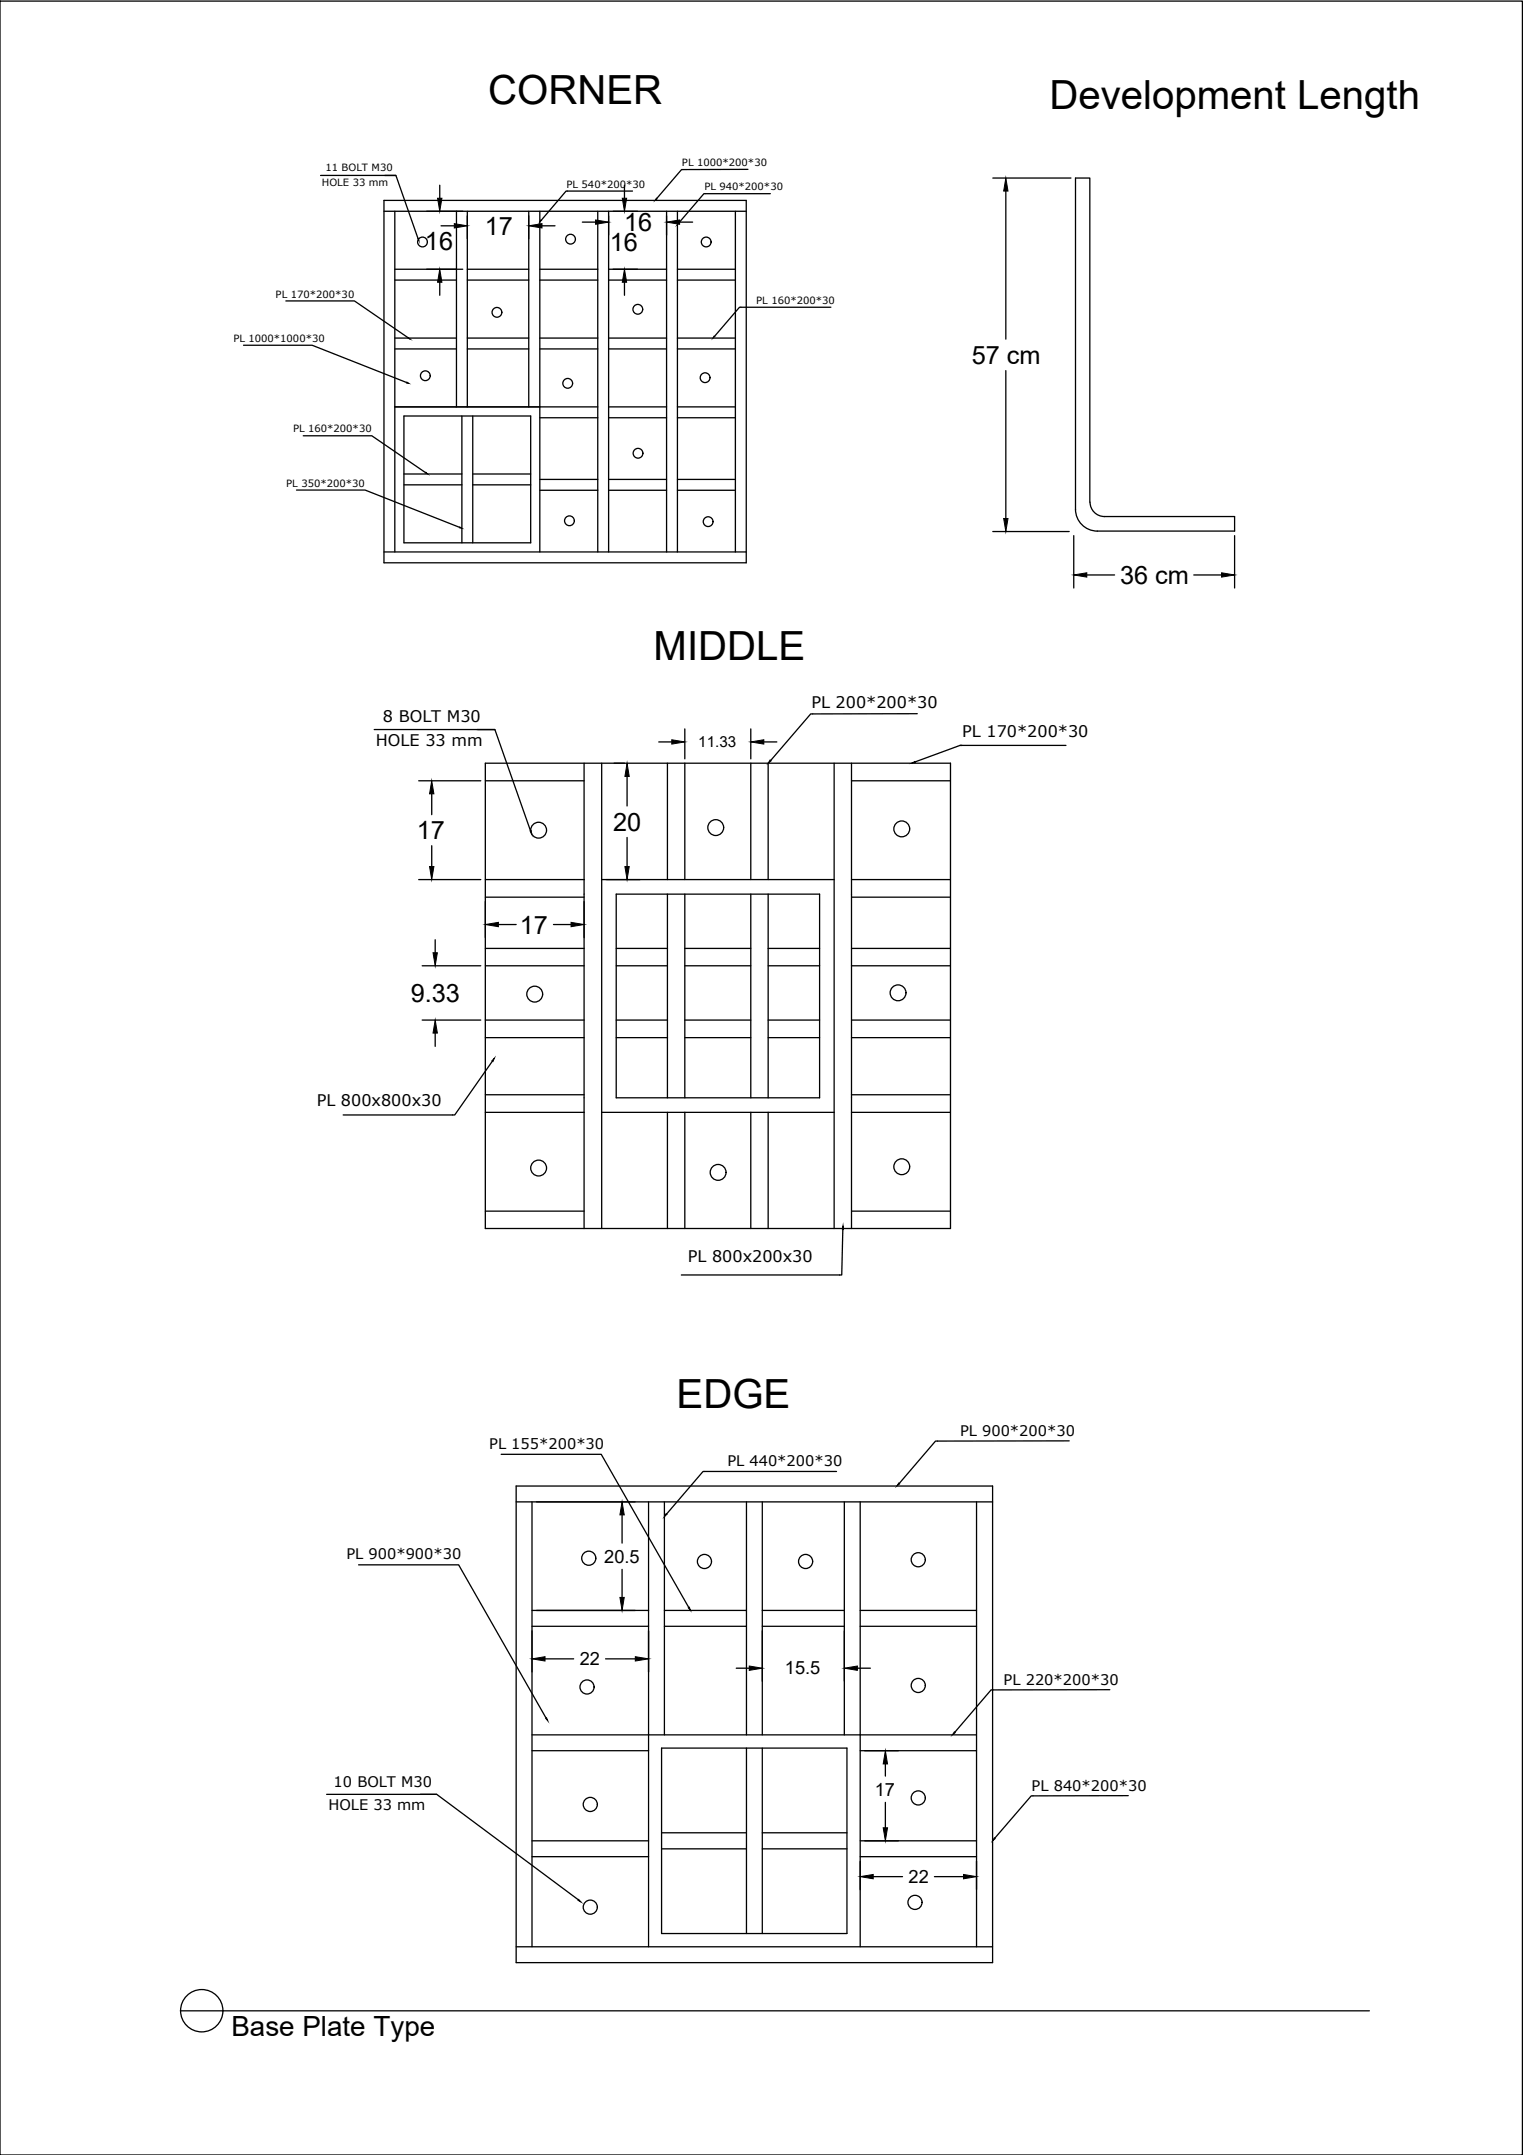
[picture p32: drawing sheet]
<svg xmlns="http://www.w3.org/2000/svg" width="297mm" height="420mm" viewBox="0 0 297 420" stroke-linecap="round" stroke-linejoin="round" font-family="sans-serif">
<defs><g id="words">
<g font-size="7.8">
<text x="95.2" y="20.2">CORNER</text>
<text x="204.7" y="21.2">Development Length</text>
<text x="127.5" y="128.7">MIDDLE</text>
<text x="132" y="274.6">EDGE</text>
</g>
<text font-size="5.4" x="45.1" y="396.9">Base Plate Type</text>
<g font-size="4.9">
<text x="94.6" y="45.8">17</text>
<text x="121.8" y="45">16</text>
<text x="82.9" y="48.8">16</text>
<text x="118.9" y="49">16</text>
<text x="189.5" y="70.9">57 cm</text>
<text x="218.4" y="113.8">36 cm</text>
<text x="119.6" y="162">20</text>
<text x="81.3" y="163.6">17</text>
<text x="101.4" y="182">17</text>
<text x="80.1" y="195.3">9.33</text>
</g>
<g font-size="3.6">
<text x="117.9" y="304.7">20.5</text>
<text x="113.1" y="324.7">22</text>
<text x="153.1" y="326.5">15.5</text>
<text x="170.6" y="350.1">17</text>
<text x="177.2" y="367.2">22</text>
</g>
<g font-size="3.1">
<text x="74.7" y="140.8">8 BOLT M30</text>
<text x="158.2" y="138.1">PL 200*200*30</text>
<text x="187.7" y="143.6">PL 170*200*30</text>
<text x="73.3" y="145.5">HOLE 33 mm</text>
<text x="61.8" y="215.6">PL 800x800x30</text>
<text x="134.2" y="246.1">PL 800x200x30</text>
</g>
<text font-size="3" x="136.2" y="145.7">11.33</text>
<g font-size="2.8">
<text x="187.2" y="280">PL 900*200*30</text>
<text x="95.4" y="282.4">PL 155*200*30</text>
<text x="141.9" y="285.9">PL 440*200*30</text>
<text x="67.6" y="304">PL 900*900*30</text>
<text x="195.7" y="328.5">PL 220*200*30</text>
<text x="64.1" y="352.8">HOLE 33 mm</text>
<text x="65.1" y="348.5">10 BOLT M30</text>
<text x="201.2" y="349.2">PL 840*200*30</text>
</g>
<g font-size="2">
<text x="63.5" y="33.3">11 BOLT M30</text>
<text x="133" y="32.4">PL 1000*200*30</text>
<text x="62.8" y="36.3">HOLE 33 mm</text>
<text x="110.5" y="36.6">PL 540*200*30</text>
<text x="137.4" y="37.1">PL 940*200*30</text>
<text x="53.8" y="58">PL 170*200*30</text>
<text x="147.5" y="59.2">PL 160*200*30</text>
<text x="45.5" y="66.7">PL 1000*1000*30</text>
<text x="57.1" y="84.3">PL 160*200*30</text>
<text x="55.8" y="94.9">PL 350*200*30</text>
</g>
</g></defs>
<!-- layer: 0 -->
<g fill="none" stroke="#000" stroke-width=".25">
<path d="M0 .2h296.9v420h-296.9zM62.5 34.2h14.7M74.9 39.1h70.6v70.6h-70.6zM75.1 34.2h2.1l4.3 12.3M85.8 36.1v2.6M121.8 36.1v2.6M123.4 37.3h-13l-4.8 5.6M145.9 33l-13 .1-4.8 5.6M150.2 37.8h-12.9l-4.9 5.6M193.6 34.7h15.3M196.2 37.3v28.8M55.8 58.7h13.3l10.5 7.2"/>
<path d="M74.9 41.2h70.6M77 41.2v66.4M77 52.5h13.3M77 54.6h12M85.8 55v2.6M86 44h2.6M89 41.2v38.1M91.1 41.2v38.1M91.1 52.5h12M91.1 54.6h12M103.1 41.2v38.1M105.3 41.2v66.4"/>
<path d="M105.3 52.5h11.3M105.3 54.6h11.3M105.7 44h2.5M113.6 43.3h2.6M116.6 41.2v66.4M118.7 41.2v66.4M118.7 52.5h11.3M118.7 54.6h11.3M121.8 55v2.6M130 41.2v66.4M132.1 41.2v66.4M132.1 52.5h11.3"/>
<path d="M132.1 54.6h11.3M132.5 43.3h2.6M143.4 41.2v66.4M162.1 59.9h-17.9l-4.8 5.7M47.5 67.3h13.4l18.4 7.3M77 79.3h39.6M77 65.9h12M77 68h12M91.1 65.9h12M91.1 68h12M105.3 65.9h11.3M105.3 68h11.3"/>
<path d="M118.7 79.3h11.3M118.7 65.9h11.3M118.7 68h11.3M132.1 79.3h11.3M132.1 65.9h11.3M132.1 68h11.3M196.2 72.3v28.8M57.8 95.5h13.4l18.5 7.3M59.1 85h13.4l10.5 7.2M78.8 81.1h24.7v24.7h-24.7zM78.8 94.5h11.3M78.8 92.4h11.3"/>
<path d="M90.1 81.1v24.7M92.2 81.1v24.7M92.2 94.5h11.3M92.2 92.4h11.3M105.3 81.4h11.3M105.3 93.5h11.3M105.3 95.6h11.3M118.7 81.4h11.3M118.7 93.5h11.3M118.7 95.6h11.3M132.1 81.4h11.3M132.1 93.5h11.3"/>
<path d="M132.1 95.6h11.3M209.8 99.3a4.3 4.3 0 0 0 4.2 4.2h26.8v-2.8h-25.4M212.6 97.9v-63.2h-2.8v64.6M212.6 97.9a2.81 2.81 0 0 0 2.8 2.8M74.9 107.6h70.6M193.6 103.6h14.9M209.4 104.4v10.2M212 112.1h5.4M232.8 112.1h5.5M240.8 104.4v10.2M178.9 139.1l-20.8 .1-7.8 9.1M73 142.2h23.5"/>
<path d="M81.7 152.2h12.1M84.2 154.8v4M93 142.2h3.5l7 19.8M94.7 148.8h90.7v90.7h-90.7zM94.7 152.2h19.2M113.9 148.8v90.7M117.3 148.8v90.7M122.3 151.4v5.7M128.5 144.7h2.5M130.2 148.8v22.7M133.6 142.1v5.9M133.6 148.8v22.7"/>
<path d="M146.4 142.1v5.9M146.4 148.8v22.7M149 144.7h2.5M149.8 148.8v22.7M162.7 148.8v90.7M166.1 152.2h19.3M166.1 148.8v90.7M187.2 145.3h20.7M187.6 145.3h-.4l-8.7 3.2M81.7 171.5h12.1M84.2 164.9v4.1M94.7 171.5h19.2"/>
<path d="M94.7 174.9h19.2M117.3 171.5h45.4M120.2 174.3h39.7v39.7h-39.7zM122.3 163.3v5.7M130.2 174.3v39.7M133.6 174.3v39.7M146.4 174.3v39.7M149.8 174.3v39.7M166.1 171.5h19.3M166.1 174.9h19.3M82.3 188.3h11.5M82.3 198.9h11.5"/>
<path d="M84.9 183.2v2.6M94.7 184.9h19.2M94.7 188.3h19.2M94.7 198.9h19.2M97.2 180.3h3.5M107.9 180.3h3.5M120.2 184.9h10M120.2 188.3h10M120.2 198.9h10M133.6 184.9h12.8M133.6 188.3h12.8M133.6 198.9h12.8"/>
<path d="M149.8 184.9h10.1M149.8 188.3h10.1M149.8 198.9h10.1M166.1 184.9h19.3M166.1 188.3h19.3M166.1 198.9h19.3M84.9 201.4v2.6M94.7 216.9h19.2M94.7 213.4h19.2M94.7 202.3h19.2M96 206.9l-7.3 10.5h-21.8M117.3 216.9h45.4"/>
<path d="M120.2 202.3h10M130.2 216.9v22.6M133.6 202.3h12.8M133.6 216.9v22.6M146.4 216.9v22.6M149.8 202.3h10.1M149.8 216.9v22.6M166.1 216.9h19.3M166.1 213.4h19.3M166.1 202.3h19.3M94.7 236.1h19.2M164.4 239.7l-.2 8.9h-31.3"/>
<path d="M166.1 236.1h19.3M97.7 283.5h19.6l17 29.9M100.7 289.7h92.9v93h-92.9zM100.7 292.8h92.9M103.8 292.8v86.8M121.3 295.4v5.5M126.5 292.8v86.8M129.6 292.8v45.4M145.6 292.8v45.4M148.7 292.8v45.4M163.2 286.9h-26.1l-7.1 8.3M164.7 292.8v45.4"/>
<path d="M167.8 292.8v86.8M190.5 292.8v86.8M208.5 280.9l-26 .1-7.1 8.2M69.9 305.1h19.6l17 29.9M103.8 314h22.7M103.8 317.1h22.7M121.3 306v5.4M129.6 314h16M129.6 317.1h16M148.7 314h16M148.7 317.1h16M167.8 314h22.7"/>
<path d="M167.8 317.1h22.7M103.8 338.2h86.7M106.3 323.4h5.6M118.1 323.4h5.8M143.6 325.2h2.5M167.2 325.2h2.6M216.5 329.4l-23.2 .1-7.1 8.2M63.7 349.8h21.5M82 349.8h3.2l27.6 20.6M103.8 341.3h22.7M103.8 358.9h22.7M129 340.8h36.2v36.2h-36.2z"/>
<path d="M129 357.3h16.6M145.6 340.8v36.2M148.7 357.3h16.5M148.7 340.8v36.2M167.8 341.3h22.7M167.8 358.9h22.7M172.7 343.9v2.4M172.7 351.4v5M220 350.1h-18.9l-7.1 8.3M100.7 379.6h92.9M103.8 362h22.7M129 360.5h16.6"/>
<path d="M148.7 360.5h16.5M167.8 362h22.7M170.3 365.9h5.7M182.2 365.9h5.7M35.2 392h231.9"/>
<circle cx="82.4" cy="47.2" r=".95"/>
<circle cx="111.3" cy="46.6" r=".95"/>
<circle cx="137.7" cy="47.2" r=".95"/>
<circle cx="83" cy="73.3" r=".95"/>
<circle cx="96.9" cy="60.9" r=".95"/>
<circle cx="110.7" cy="74.7" r=".95"/>
<circle cx="124.4" cy="60.3" r=".95"/>
<circle cx="137.5" cy="73.6" r=".95"/>
<circle cx="124.4" cy="88.4" r=".95"/>
<circle cx="111.1" cy="101.5" r=".95"/>
<circle cx="138.1" cy="101.7" r=".95"/>
<circle cx="105" cy="161.9" r="1.55"/>
<circle cx="139.6" cy="161.4" r="1.55"/>
<circle cx="175.9" cy="161.6" r="1.55"/>
<circle cx="104.3" cy="193.8" r="1.55"/>
<circle cx="175.2" cy="193.6" r="1.55"/>
<circle cx="105" cy="227.7" r="1.55"/>
<circle cx="140.1" cy="228.6" r="1.55"/>
<circle cx="175.9" cy="227.5" r="1.55"/>
<circle cx="114.8" cy="303.8" r="1.38"/>
<circle cx="137.4" cy="304.4" r="1.38"/>
<circle cx="157.1" cy="304.4" r="1.38"/>
<circle cx="179.1" cy="304.1" r="1.38"/>
<circle cx="114.5" cy="328.9" r="1.38"/>
<circle cx="179.1" cy="328.6" r="1.38"/>
<circle cx="115.1" cy="351.8" r="1.38"/>
<circle cx="179.1" cy="350.5" r="1.38"/>
<circle cx="115.1" cy="371.8" r="1.38"/>
<circle cx="178.5" cy="370.9" r="1.38"/>
<circle cx="39.3" cy="392" r="4.1"/>
</g>
<g fill="#000" stroke="#000" stroke-width=".2">
<path d="M85.3 38.7h.9l-.4 2.5zM121.4 38.7h.8l-.4 2.5zM128 38.7l.1 .1-.3 .3zM196.2 34.7l.4 2.6h-.9zM81.5 46.5h.1l.1 .4zM85.8 52.5l.4 2.5h-.9zM88.6 43.6l2.5 .4-2.5 .5zM105.5 42.9l.1 .1-.3 .3zM103.1 44l2.6-.4v.9zM116.2 42.9l2.5 .4-2.5 .4zM121.8 52.5l.4 2.5h-.8zM132.4 43.4l.1 .1-.4 .3z"/>
<path d="M130 43.3l2.5-.4v.8zM79.4 74.5l.4 .3-.5-.1zM79.7 65.8l.3 .3-.4-.1zM139.3 65.5l.1 .1-.3 .3zM83.1 92.1l.3 .3-.4-.2zM89.7 102.7l.4 .3-.5-.1zM195.7 101.1h.9l-.4 2.5zM209.4 112.1l2.6-.4v.8zM238.3 111.7l2.5 .4-2.5 .4zM84.2 152.2l.4 2.6h-.8zM122.3 148.8l.4 2.6h-.8zM131 144.2l2.6 .5-2.6 .4z"/>
<path d="M146.4 144.7l2.6-.5v.9zM150.2 148.2l.2 .1-.6 .5zM177.8 148.8l.6-.3 .1 .2zM83.8 169h.8l-.4 2.5zM94.7 180.3l2.5-.5v.9zM103.4 162l.2-.1 .1 .7zM111.4 179.8l2.5 .5-2.5 .4zM121.9 169h.8l-.4 2.5zM84.5 185.8h.8l-.4 2.5zM84.9 198.9l.4 2.5h-.8zM96.4 206.3l-.3 .7-.2-.2zM164.4 239l.1 .7h-.2z"/>
<path d="M121.3 292.8l.5 2.6h-.9zM129.9 295.1l.2 .1-.5 .5zM175.3 289.1l.2 .2-.6 .4zM120.9 311.4h.9l-.5 2.6zM134.2 313.5l.3-.1 .2 .6zM103.8 323.4l2.5-.4v.9zM106.4 335l.2-.1 .2 .6zM123.9 323l2.6 .4-2.6 .5zM146.1 324.8l2.6 .4-2.6 .5zM164.7 325.2l2.5-.4v.9zM186.1 337.7l.2 .1-.5 .4zM172.3 356.4h.8l-.4 2.5z"/>
<path d="M172.7 341.3l.4 2.6h-.8zM193.9 358.3l.2 .2-.5 .4zM112.9 370.3l.4 .5-.6-.3zM167.8 365.9l2.5-.4v.8zM187.9 365.5l2.6 .4-2.6 .4z"/>
</g>
<use href="#words"/>
</svg>
